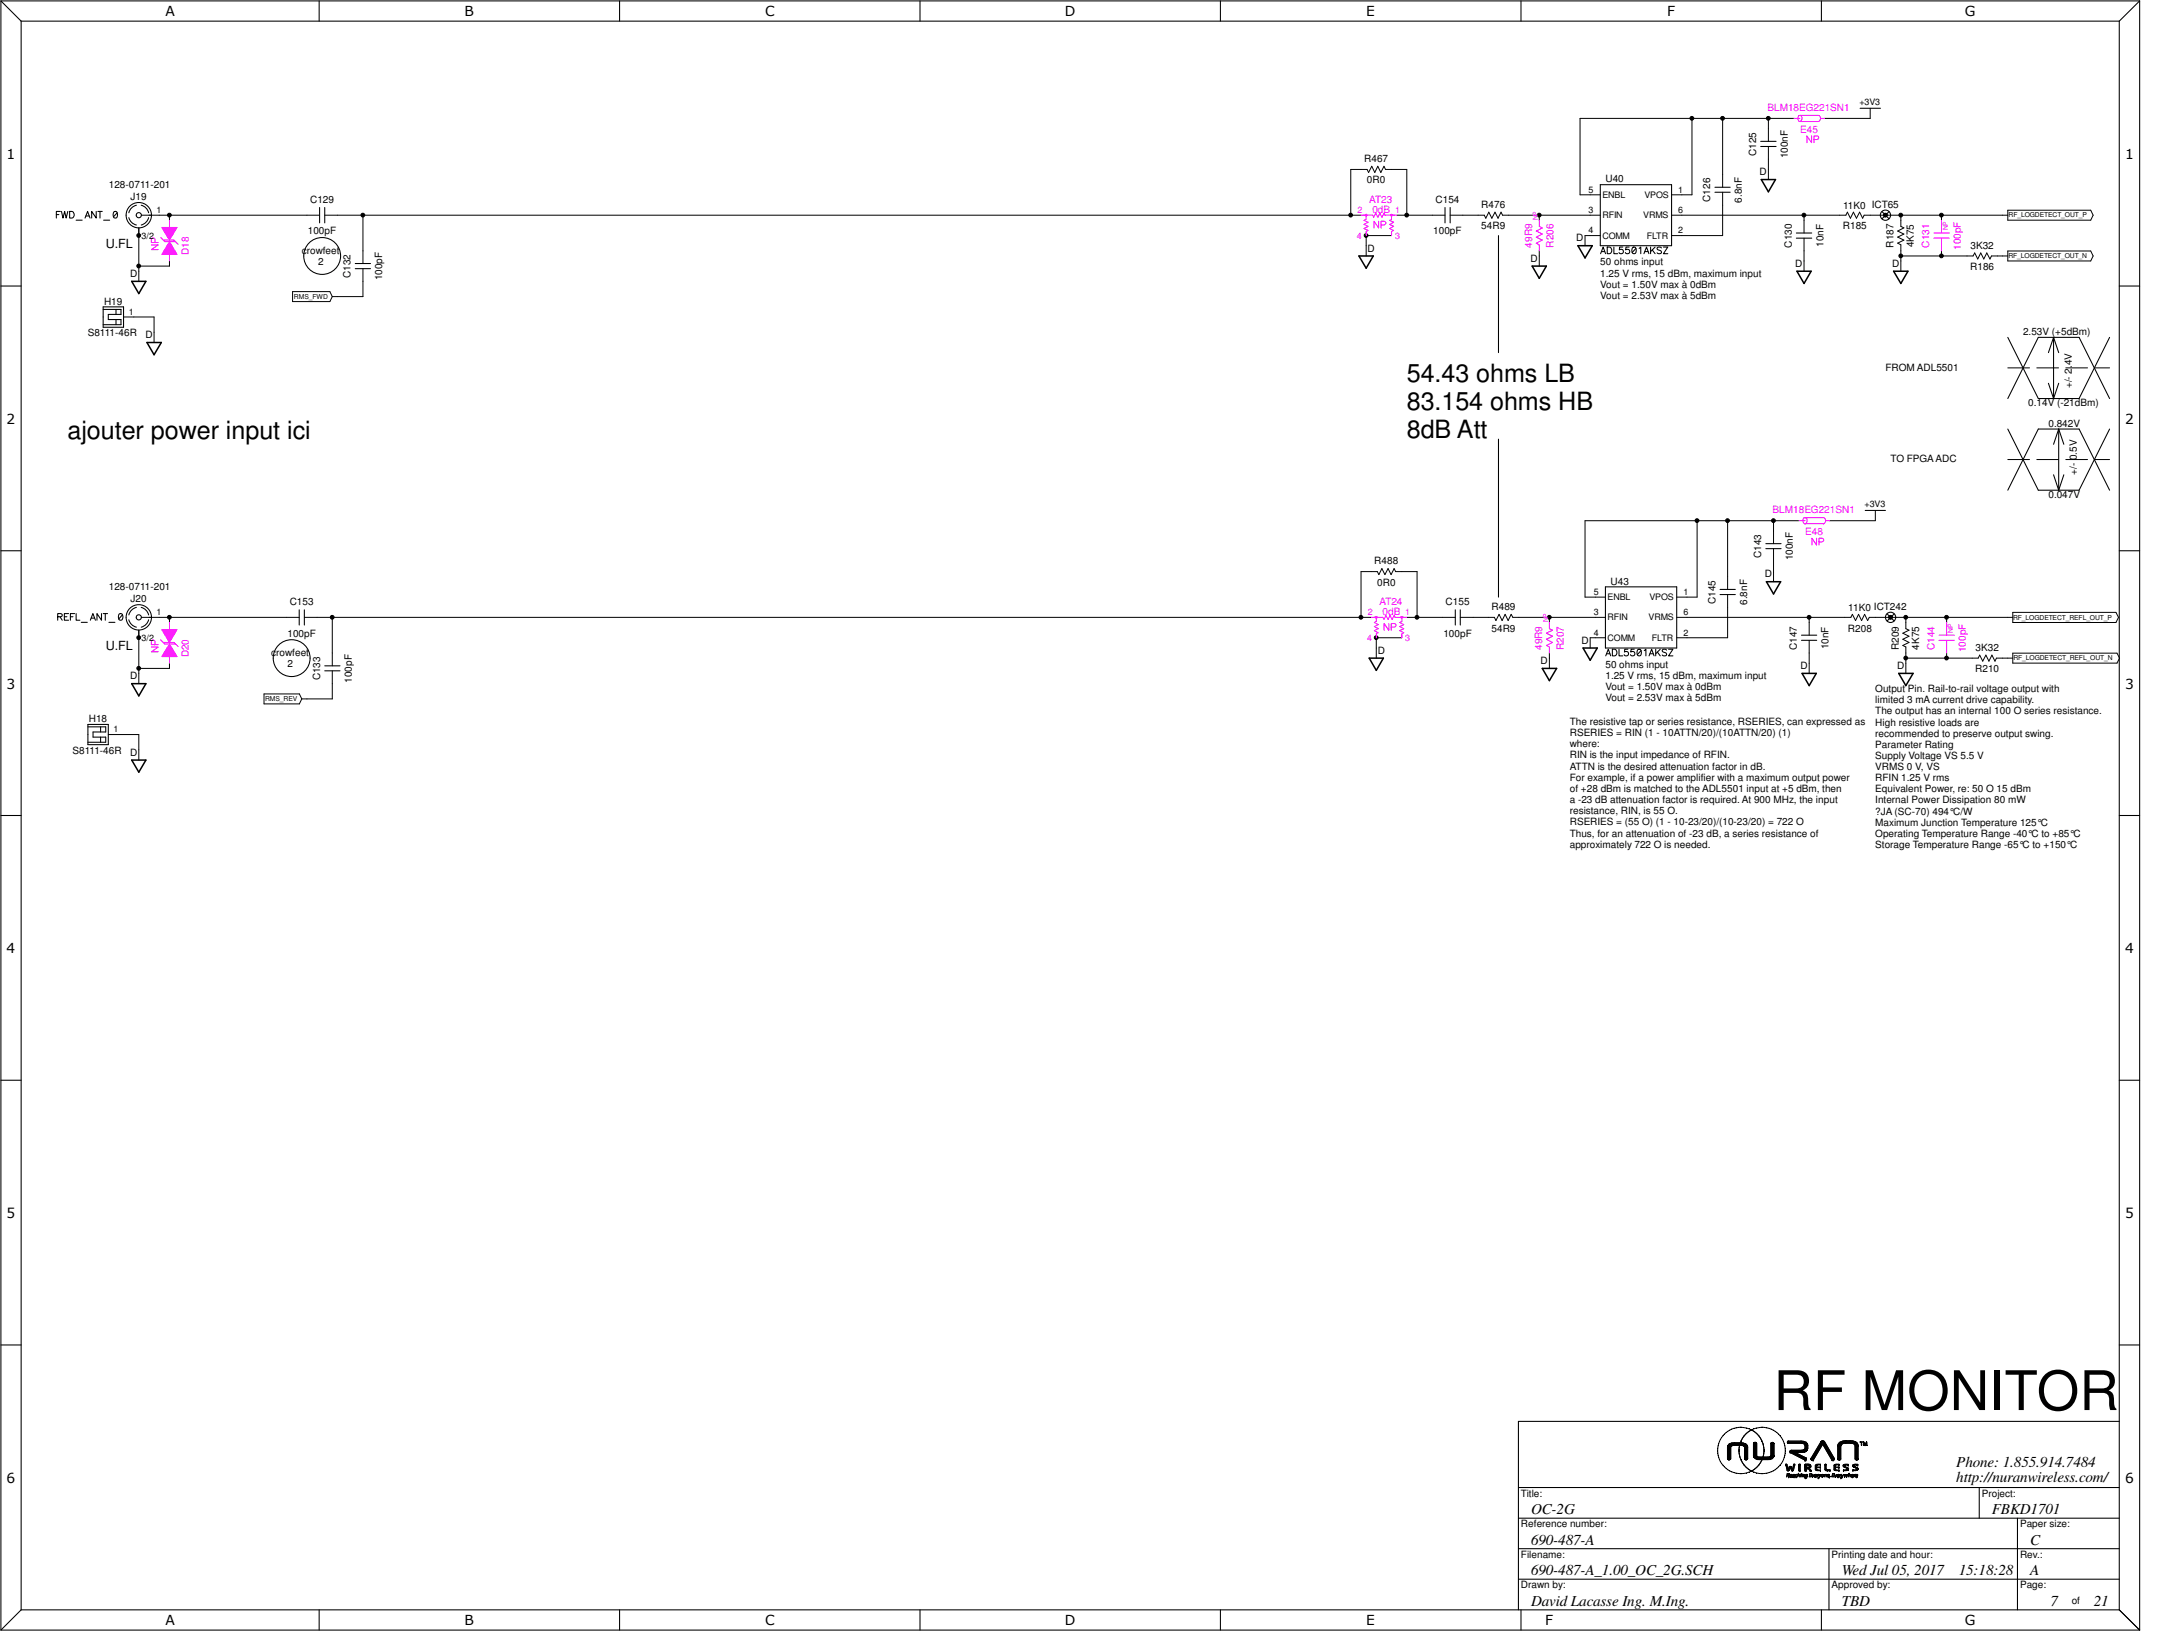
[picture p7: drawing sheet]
<svg xmlns="http://www.w3.org/2000/svg" width="610mm" height="457mm" viewBox="0 0 610 457" stroke-linecap="round" stroke-linejoin="round" font-family="sans-serif">
<defs><g id="words">
<text font-size="15.3" x="497.1" y="395.3">RF MONITOR</text>
<g font-size="7">
<text x="394.3" y="107.1">54.43 ohms LB</text>
<text x="394.3" y="114.9">83.154 ohms HB</text>
<text x="18.9" y="122.9">ajouter power input ici</text>
<text x="394.3" y="122.8">8dB Att</text>
</g>
<g font-size="4.2">
<text x="548.3" y="411.2">Phone: 1.855.914.7484</text>
<text x="548.3" y="415.5">http://nuranwireless.com/</text>
<text x="429.1" y="424.5">OC-2G</text>
<text x="558.3" y="424.5">FBKD1701</text>
<text x="429.1" y="433.1">690-487-A</text>
<text x="569" y="433.1">C</text>
<text x="429.1" y="441.6">690-487-A_1.00_OC_2G.SCH</text>
<text x="516.2" y="441.6">Wed Jul 05, 2017</text>
<text x="549" y="441.6">15:18:28</text>
<text x="569" y="441.6">A</text>
<text x="429.1" y="450.2">David Lacasse Ing. M.Ing.</text>
<text x="516.2" y="450.2">TBD</text>
<text x="574.7" y="450.2">7</text>
<text x="586.8" y="450.2">21</text>
</g>
<g font-size="3.9">
<text x="46.4" y="4.6">A</text>
<text x="130.2" y="4.6">B</text>
<text x="214.4" y="4.6">C</text>
<text x="298.4" y="4.6">D</text>
<text x="382.9" y="4.6">E</text>
<text x="467.3" y="4.6">F</text>
<text x="550.7" y="4.6">G</text>
<text x="1.9" y="44.6">1</text>
<text x="595.6" y="44.6">1</text>
<text x="1.9" y="118.8">2</text>
<text x="595.6" y="118.8">2</text>
<text x="1.9" y="193">3</text>
<text x="595.6" y="193">3</text>
<text x="1.9" y="267.3">4</text>
<text x="595.6" y="267.3">4</text>
<text x="1.9" y="341.5">5</text>
<text x="595.6" y="341.5">5</text>
<text x="1.9" y="415.7">6</text>
<text x="595.6" y="415.7">6</text>
<text x="46.4" y="455.6">A</text>
<text x="130.2" y="455.6">B</text>
<text x="214.4" y="455.6">C</text>
<text x="298.4" y="455.6">D</text>
<text x="382.9" y="455.6">E</text>
<text x="433" y="455.6">F</text>
<text x="550.7" y="455.6">G</text>
</g>
<g font-size="3.5">
<text x="29.6" y="69.5">U.FL</text>
<text x="29.6" y="182.2">U.FL</text>
</g>
<g font-size="2.8" fill="#f0f">
<text x="495.4" y="31">BLM18EG221SN1</text>
<text x="504.5" y="37.3">E45</text>
<text x="383.8" y="56.9">AT23</text>
<text x="384.6" y="59.7">0dB</text>
<text x="52.9" y="71.5" transform="rotate(-90 52.9 71.5)">D18</text>
<text x="429.4" y="69.4" transform="rotate(-90 429.4 69.4)">49R9</text>
<text x="435.4" y="69.4" transform="rotate(-90 435.4 69.4)">R206</text>
<text x="540.7" y="69.4" transform="rotate(-90 540.7 69.4)">C131</text>
<text x="549.6" y="70.1" transform="rotate(-90 549.6 70.1)">100pF</text>
<text x="496.8" y="143.8">BLM18EG221SN1</text>
<text x="506" y="150.1">E48</text>
<text x="386.6" y="169.6">AT24</text>
<text x="387.5" y="172.4">0dB</text>
<text x="52.9" y="184.3" transform="rotate(-90 52.9 184.3)">D20</text>
<text x="432.3" y="182.2" transform="rotate(-90 432.3 182.2)">49R9</text>
<text x="438.3" y="182.2" transform="rotate(-90 438.3 182.2)">R207</text>
<text x="542.2" y="182.2" transform="rotate(-90 542.2 182.2)">C144</text>
<text x="551" y="182.8" transform="rotate(-90 551 182.8)">100pF</text>
</g>
<g font-size="2.8">
<text x="382.4" y="45.4">R467</text>
<text x="492.2" y="43.7" transform="rotate(-90 492.2 43.7)">C125</text>
<text x="501.1" y="44.4" transform="rotate(-90 501.1 44.4)">100nF</text>
<text x="30.5" y="52.7">128-0711-201</text>
<text x="383.1" y="51.4">0R0</text>
<text x="450" y="51.1">U40</text>
<text x="493.2" y="49.1">D</text>
<text x="36.6" y="56.1">J19</text>
<text x="86.9" y="56.9">C129</text>
<text x="402.3" y="56.9">C154</text>
<text x="415.2" y="58.3">R476</text>
<text x="479.3" y="56.6" transform="rotate(-90 479.3 56.6)">C126</text>
<text x="488.2" y="56.8" transform="rotate(-90 488.2 56.8)">6.8nF</text>
<text x="516.6" y="58.6">11K0 ICT65</text>
<text x="86.3" y="65.7">100pF</text>
<text x="401.7" y="65.7">100pF</text>
<text x="415.2" y="64.3">54R9</text>
<text x="516.5" y="64.3">R185</text>
<text x="84.6" y="71.1">crowfeet</text>
<text x="383.3" y="70.6">D</text>
<text x="441.8" y="67.7">D</text>
<text x="502.2" y="69.4" transform="rotate(-90 502.2 69.4)">C130</text>
<text x="511" y="69.3" transform="rotate(-90 511 69.3)">10nF</text>
<text x="530.7" y="69.4" transform="rotate(-90 530.7 69.4)">R187</text>
<text x="536.4" y="69.3" transform="rotate(-90 536.4 69.3)">4K75</text>
<text x="552.3" y="69.7">3K32</text>
<text x="36.4" y="77.7">D</text>
<text x="89.2" y="74.3">2</text>
<text x="429" y="73.4">D</text>
<text x="448.5" y="74.4">50 ohms input</text>
<text x="448.5" y="77.6">1.25 V rms, 15 dBm, maximum input</text>
<text x="503.2" y="74.8">D</text>
<text x="530.3" y="74.8">D</text>
<text x="552.2" y="75.7">R186</text>
<text x="98.3" y="78" transform="rotate(-90 98.3 78)">C132</text>
<text x="107.1" y="78.6" transform="rotate(-90 107.1 78.6)">100pF</text>
<text x="448.5" y="80.7">Vout = 1.50V max à 0dBm</text>
<text x="448.5" y="83.8">Vout = 2.53V max à 5dBm</text>
<text x="29.2" y="85.4">H19</text>
<text x="24.6" y="94.3">S8111-46R</text>
<text x="40.8" y="94.8">D</text>
<text x="567" y="93.9">2.53V (+5dBm)</text>
<text x="528.4" y="103.9">FROM ADL5501</text>
<text x="568.5" y="113.9">0.14V (-21dBm)</text>
<text x="580.7" y="108.8" transform="rotate(-90 580.7 108.8)">+/- 2.4V</text>
<text x="574.1" y="119.6">0.842V</text>
<text x="529.9" y="129.6">TO FPGA ADC</text>
<text x="582.1" y="133.1" transform="rotate(-90 582.1 133.1)">+/- 0.5V</text>
<text x="574.1" y="139.6">0.047V</text>
<text x="385.2" y="158.2">R488</text>
<text x="493.6" y="156.5" transform="rotate(-90 493.6 156.5)">C143</text>
<text x="494.6" y="161.9">D</text>
<text x="502.5" y="157.1" transform="rotate(-90 502.5 157.1)">100nF</text>
<text x="30.5" y="165.5">128-0711-201</text>
<text x="386" y="164.2">0R0</text>
<text x="451.4" y="163.9">U43</text>
<text x="36.6" y="168.9">J20</text>
<text x="81.2" y="169.6">C153</text>
<text x="405.2" y="169.6">C155</text>
<text x="418" y="171">R489</text>
<text x="480.8" y="169.3" transform="rotate(-90 480.8 169.3)">C145</text>
<text x="489.7" y="169.6" transform="rotate(-90 489.7 169.6)">6.8nF</text>
<text x="518" y="171.3">11K0 ICT242</text>
<text x="80.6" y="178.5">100pF</text>
<text x="404.5" y="178.5">100pF</text>
<text x="418" y="177">54R9</text>
<text x="517.9" y="177">R208</text>
<text x="76" y="183.9">crowfeet</text>
<text x="386.2" y="183.3">D</text>
<text x="443.2" y="180.5">D</text>
<text x="503.6" y="182.2" transform="rotate(-90 503.6 182.2)">C147</text>
<text x="512.5" y="182" transform="rotate(-90 512.5 182)">10nF</text>
<text x="532.2" y="182.2" transform="rotate(-90 532.2 182.2)">R209</text>
<text x="537.9" y="182.1" transform="rotate(-90 537.9 182.1)">4K75</text>
<text x="553.7" y="182.4">3K32</text>
<text x="36.4" y="190.5">D</text>
<text x="80.6" y="187">2</text>
<text x="89.7" y="190.8" transform="rotate(-90 89.7 190.8)">C133</text>
<text x="98.6" y="191.4" transform="rotate(-90 98.6 191.4)">100pF</text>
<text x="431.8" y="186.2">D</text>
<text x="450" y="187.2">50 ohms input</text>
<text x="450" y="190.3">1.25 V rms, 15 dBm, maximum input</text>
<text x="504.6" y="187.6">D</text>
<text x="531.7" y="187.6">D</text>
<text x="553.6" y="188.5">R210</text>
<text x="450" y="193.5">Vout = 1.50V max à 0dBm</text>
<text x="450" y="196.6">Vout = 2.53V max à 5dBm</text>
<text x="525.6" y="194">Output Pin. Rail-to-rail voltage output with</text>
<text x="525.6" y="197.1">limited 3 mA current drive capability.</text>
<text x="24.9" y="202.4">H18</text>
<text x="440" y="203.2">The resistive tap or series resistance, RSERIES, can expressed as</text>
<text x="525.6" y="200.3">The output has an internal 100 O series resistance.</text>
<text x="525.6" y="203.4">High resistive loads are</text>
<text x="440" y="206.3">RSERIES = RIN (1 - 10ATTN/20)/(10ATTN/20) (1)</text>
<text x="440" y="209.5">where:</text>
<text x="525.6" y="209.5">Parameter Rating</text>
<text x="525.6" y="206.5">recommended to preserve output swing.</text>
<text x="20.3" y="211.3">S8111-46R</text>
<text x="36.4" y="211.8">D</text>
<text x="440" y="212.6">RIN is the input impedance of RFIN.</text>
<text x="440" y="215.7">ATTN is the desired attenuation factor in dB.</text>
<text x="525.6" y="212.7">Supply Voltage VS 5.5 V</text>
<text x="525.6" y="215.8">VRMS 0 V, VS</text>
<text x="440" y="218.9">For example, if a power amplifier with a maximum output power</text>
<text x="440" y="222">of +28 dBm is matched to the ADL5501 input at +5 dBm, then</text>
<text x="525.6" y="218.9">RFIN 1.25 V rms</text>
<text x="440" y="225.1">a -23 dB attenuation factor is required. At 900 MHz, the input</text>
<text x="525.6" y="222.1">Equivalent Power, re: 50 O 15 dBm</text>
<text x="525.6" y="225.2">Internal Power Dissipation 80 mW</text>
<text x="440" y="228.3">resistance, RIN, is 55 O.</text>
<text x="440" y="231.4">RSERIES = (55 O) (1 - 10-23/20)/(10-23/20) = 722 O</text>
<text x="525.6" y="228.3">?JA (SC-70) 494°C/W</text>
<text x="525.6" y="231.5">Maximum Junction Temperature 125°C</text>
<text x="440" y="234.5">Thus, for an attenuation of -23 dB, a series resistance of</text>
<text x="440" y="237.7">approximately 722 O is needed.</text>
<text x="525.6" y="234.6">Operating Temperature Range -40°C to +85°C</text>
<text x="525.6" y="237.7">Storage Temperature Range -65°C to +150°C</text>
<text x="426.3" y="419.5">Title:</text>
<text x="555.5" y="419.5">Project:</text>
<text x="426.3" y="428.1">Reference number:</text>
<text x="566.2" y="428.1">Paper size:</text>
<text x="426.3" y="436.7">Filename:</text>
<text x="513.3" y="436.7">Printing date and hour:</text>
<text x="566.2" y="436.7">Rev.:</text>
<text x="426.3" y="445.2">Drawn by:</text>
<text x="513.3" y="445.2">Approved by:</text>
<text x="566.2" y="445.2">Page:</text>
<text x="580.6" y="449.5">of</text>
</g>
<g font-size="2.5">
<text x="521.2" y="29.5">+3V3</text>
<text x="43.9" y="59.7">1</text>
<text x="445.3" y="59.7">3</text>
<text x="445.3" y="54">5</text>
<text x="449.1" y="55.5">ENBL</text>
<text x="460.9" y="55.5">VPOS</text>
<text x="470.4" y="59.7">6</text>
<text x="470.4" y="54">1</text>
<text x="445.3" y="65.4">4</text>
<text x="449.1" y="61.2">RFIN</text>
<text x="460.6" y="61.2">VRMS</text>
<text x="470.4" y="65.4">2</text>
<text x="39.6" y="66.9">3/2</text>
<text x="449.1" y="66.9">COMM</text>
<text x="461.6" y="66.9">FLTR</text>
<text x="36.1" y="88.3">1</text>
<text x="522.6" y="142.2">+3V3</text>
<text x="446.7" y="166.8">5</text>
<text x="471.8" y="166.8">1</text>
<text x="43.9" y="172.5">1</text>
<text x="446.7" y="172.5">3</text>
<text x="450.6" y="173.9">RFIN</text>
<text x="450.6" y="168.2">ENBL</text>
<text x="462" y="173.9">VRMS</text>
<text x="462.3" y="168.2">VPOS</text>
<text x="471.8" y="172.5">6</text>
<text x="39.6" y="179.6">3/2</text>
<text x="446.7" y="178.2">4</text>
<text x="450.6" y="179.6">COMM</text>
<text x="463" y="179.6">FLTR</text>
<text x="471.8" y="178.2">2</text>
<text x="31.8" y="205.3">1</text>
</g>
<g font-size="2.5" fill="#f0f">
<text x="380.4" y="59.7">2</text>
<text x="391" y="59.7">1</text>
<text x="380.3" y="66.9">4</text>
<text x="391" y="66.9">3</text>
<text x="383.3" y="172.5">2</text>
<text x="393.9" y="172.5">1</text>
<text x="383.2" y="179.6">4</text>
<text x="393.9" y="179.6">3</text>
</g>
<g font-size="1.9" fill="#f0f">
<text x="431" y="61.8" transform="rotate(-90 431 61.8)">NP</text>
<text x="545.9" y="64.6" transform="rotate(-90 545.9 64.6)">NP</text>
<text x="433.9" y="174.5" transform="rotate(-90 433.9 174.5)">NP</text>
<text x="547.4" y="177.4" transform="rotate(-90 547.4 177.4)">NP</text>
</g>
<g font-size="1.9">
<text x="562.9" y="60.9">RF_LOGDETECT_OUT_P</text>
<text x="562.9" y="72.3">RF_LOGDETECT_OUT_N</text>
<text x="82.4" y="83.8">RMS_FWD</text>
<text x="564.2" y="173.7">RF_LOGDETECT_REFL_OUT_P</text>
<text x="564.3" y="185.1">RF_LOGDETECT_REFL_OUT_N</text>
<text x="74.3" y="196.5">RMS_REV</text>
</g>
</g></defs>
<g fill="none" stroke="#000" stroke-width=".28">
<path d="M442.8 33.2v21.4h2.9M474.2 33.2h28.6M495.6 33.2v2.9M524.2 30.4v2.8h-12.9M381.5 47.5h-2.9v12.8M390 47.5h4.3v12.8h-2.8M471.4 54.6h2.8M495.6 44.6v5.7M38.9 66v10M47.5 60.3v1.5M47.5 73.2v1.4h-8.6M101.7 60.3v10"/>
<path d="M101.7 78.9v4.2h-7.1M390 66h-7.1v5.8M431.4 70.3v1.5M445.7 66h-1.5v2.9M471.4 66h11.4M505.6 60.3v1.5M505.6 70.3v5.7M528.4 60.3h4.4v1.5M532.8 70.3v2.9M544.2 60.3v1.5M544.2 70.3v1.5h7.1M559.9 71.8h1.4"/>
<path d="M37.5 88.9h5.7v7.1M444.2 146v21.4h2.9M475.7 146v21.4h-2.9M484.2 146v15.7M497.1 146v2.8M497.1 157.4v5.7M38.9 178.8v10M44.6 173.1h2.9v1.4M93.1 173.1v9.9M384.3 160.2h-2.8v12.9h2.8M392.9 178.8h-7.2v5.7M392.9 160.2h4.3"/>
<path d="M394.3 173.1h2.9M412.9 173.1h4.3M425.7 173.1h8.6v1.4M447.1 178.8h-1.4v2.9M484.2 170.2v8.6h-11.4M517.1 173.1h-10v1.4M525.6 173.1h8.6v1.4M562.7 173.1h-17.1v1.4M47.5 185.9v1.5h-8.6M74 194.5h9.9l.7 1.4-.7 1.4h-9.9zM84.6 195.9h1.4M93.1 191.6v4.3"/>
<path d="M434.3 183v4.4M507.1 183v2.9M534.2 183v2.9M545.6 183v1.5h7.1M561.3 184.5h1.4M33.2 205.9h5.7v7.2M484.5 404.9l.9-.4h3.1l1 .4 .3 .5v3.6l-.4 .3-.5-.3v-3.4l-.5-.4h-2.8l-.5 .4v3.4l-.6 .3-.3-.3v-3.4zM484.7 404.7a7.7 7.7 0 0 1 4.6 0l.5 .9v3.3a.47 .47 0 0 1-.4 .3 .47 .47 0 0 1-.5-.2v-3.4l-.2-.3-.6-.2h-2.2l-.8 .4v3.4a.45 .45 0 0 1-.5 .3 .45 .45 0 0 1-.4-.3v-3.3zM490.9 400.9a6.5 6.5 0 0 0-9.5 5.7 6.5 6.5 0 0 0 9.5 5.8M490.9 400.9a6.5 6.5 0 0 1 0 11.5M490.9 400.9a6.5 6.5 0 0 1 9.5 5.7 6.5 6.5 0 0 1-9.5 5.8M490.9 400.9a6.5 6.5 0 0 0 0 11.5"/>
<path d="M491.5 404.5l.6-.2 .3 .3v3.5l.2 .3h3.2l.6-.3v-3.5l.4-.3 .4 .3v3.7l-1.1 .9h-3.6l-.7-.5-.3-.6zM491.6 404.5l.5-.1 .2 .3 .1 3.5 .7 .3h2.4l.8-.3v-3.6l.7-.2 .2 .3v3.4a1.35 1.35 0 0 1-1.7 1.1h-2.3a1.43 1.43 0 0 1-1.8-1.1zM500.5 410.4h.3l.4 1.6 .3-.9h.4l.5 .8 .4-1.5h.2l-.4 1.9h-.4l-.4-.9-.4 .9h-.5zM500.5 410.5h.1M500.5 410.5l.4 1.6M500.5 410.5h.3M500.8 410.5h.1M500.8 410.5l.3 1.5M500.9 412.2h.5M500.9 412.1v.1M500.9 413h.1M500.9 413l.5 .1"/>
<path d="M500.9 413l-.2 1 .2-.4h.3l.1 .4M501 413.1h.1M501 413.1l-.1 .4 .5-.2M501.1 404h4.2l.9 .3a1.92 1.92 0 0 1-.1 2.7l-2.9 .2 3 1.5v.5l-.3 .1-4.1-2.1-.2-.3 .3-.3h3.2l.8-.5v-.8l-.3-.6-.8-.1h-3.7zM501.1 413.1h-.1M501.1 412h.1M501.1 412.1h.1M501.1 413.1h.1M501.1 413.1l.3 .2M501.1 412v.1M501.2 413.6h.1M501.2 412h.1"/>
<path d="M501.2 413.6l.1 .1M501.2 412l-.1 .1M501.2 413.8h.1M501.3 414h.1M501.3 413.7h.1M501.3 413.7l.1 .3M501.4 414h.1M501.4 413.3h.1M501.4 413.1h.1M501.4 413.1l-.2 .5M501.4 412.1v.1M501.6 413.7h.1"/>
<path d="M501.6 413.7v.2M501.6 413.8h.1M501.6 413.6h.1M501.6 413.9h.1M501.6 411.1h.1M501.6 413.9h.3M501.6 413.6h.3M501.6 411.1h.4M501.6 411.1l-.4 .9M501.7 406.9h.1M501.7 407.1h.1M501.7 407.1l4.1 2.2"/>
<path d="M501.7 411.3l-.3 .8M501.8 406.7h.1M501.8 411.2h.1M501.8 406.7l3.2-.2a.72 .72 0 0 0 .9-.5v-.8a.78 .78 0 0 0-1-.6h-3.7l-.2-.2 .2-.5h3.7a1.62 1.62 0 0 1 1.8 1.6 1.62 1.62 0 0 1-1.7 1.7h-2l3.1 1.4M501.8 406.7l-.1 .4M501.8 411.3l.3 .8M501.8 413.9h.1M502 413.6l-.4 .1M502 413.9h.1M502 411.1h.1M502 413.9h-.1M502 411.1l.4 .9"/>
<path d="M502.1 413.9h.1M502.1 413.9l-.1 .1M502.1 413.5h.1M502.1 413.5l-.2-.2-.3 .3M502.1 412.1v.1M502.1 413.6h-.1M502.1 412.2h.2M502.2 413.5h.1M502.2 413.5a.33 .33 0 0 0-.6 .1 .33 .33 0 0 0 .4 .4M502.2 413.5l-.3 .1M502.2 413.8h.1M502.2 413.8a.55 .55 0 0 1 .8-.5l-.1 .7"/>
<path d="M502.2 413.8l.2 .1M502.3 412.2h.1M502.3 413.9l.1 .1M502.4 412h.1M502.4 412.1h.1M502.4 412v.1M502.7 412.2h-.4M502.7 413.9l-.3 .1M502.7 412.1v.1M502.7 410.5h.1M502.7 410.5l-.3 1.5M502.8 413.3h.1"/>
<path d="M502.8 414h.1M502.8 413.8l-.4 .1M502.8 413.3l-.3 .2-.2 .4M502.8 413.3l.1 .1M502.8 413.8h.1M502.8 413.6l-.1 .3M502.8 413.6h.1M502.8 413.8v.2M502.9 414h.1M502.9 413.4h.1M502.9 413.4l-.1 .2M503 410.5h.1"/>
<path d="M503 410.5h-.3M503 410.5l-.3 1.6M503.1 413.8h.1M503.1 413.8l.3 .2M503.2 413.7h.1M503.2 413.8l.4 .1-.2 .1M503.4 414h.1M503.4 413.9h.1M503.6 413.3h.2M503.6 413.3l-.5 .4M503.6 413.3h.1M503.7 413.4h.1"/>
<path d="M503.7 413.4h-.3l-.2 .3M503.8 413.3h.1M503.8 413.3l-.1 .1M504 413.6h.1M504 413.5h.1M504 413.5l.1-.5-.3 1 .2-.4M504 413.5v.1M504.2 410.4h.3v1.9h-.3zM504.3 413.3h.1M504.3 410.5h.1M504.3 413.3l.2 .2M504.3 412.2h.2"/>
<path d="M504.3 413.3l-.3 .2M504.3 410.5v1.7M504.3 412.2h.1M504.3 410.5h.3M504.3 413.3l.1 .2M504.4 413.6h.1M504.4 413.5h.1M504.4 413.6v.4l.1-.4M504.4 413.5v.1M504.5 413.5h.1M504.5 413.6h.1M504.5 412.2h.1"/>
<path d="M504.5 413.5v.1M504.6 412.2h.1M504.6 410.5h.1M504.6 412.2h-.1M504.6 410.5v1.7M504.7 414h.1M504.8 413.3l-.1 .7zM504.9 413.1h.1M504.9 413.2h.1M505 413.1v.1M505 413.1h.1M505.2 413.3h.1"/>
<path d="M505.2 413.3v.2M505.2 413.5h.1M505.2 413.6h.1M505.5 413.3h.1M505.5 413.3l.3 .2M505.5 413.3l-.3 .3M505.6 413.3l-.5 .2-.1 .5 .2-.4M505.6 413.4l.1 .1M505.7 413.5h.1M505.7 413.6l-.2 .4zM505.7 413.5v.1M505.7 413.6h.1"/>
<path d="M505.8 413.5h.1M505.8 413.5l-.1 .1M505.8 409.3h.1M505.8 410.5l.1 1.7zM505.9 413.8h.1M505.9 414.2h.1M505.9 413.7l.3-.4h.4l-.1 .6M505.9 413.8l.1 .2M505.9 414.2h.2M505.9 410.4h1.2l.4 .3v.6l-.4 .3 .5 .6-.2 .1-.8-.7h-.4v-.3h.7l.3-.3-.1-.3h-1.2zM505.9 410.6h.3v1.6h-.3zM505.9 412.2h.1"/>
<path d="M505.9 409.3h.1M506 413.8h.1M506 412.2h.1M506 412.2h.2M506 413.7l.1 .2M506 410.5h.1M506 410.5l-.1 1.7M506 410.5h1l.5 .4M506.1 414.3h.1M506.1 409.3h.1M506.1 409.3h-.2M506.1 408.6h.1"/>
<path d="M506.1 408.6l.2 .2M506.2 413.9h.1M506.2 412.2h.1M506.2 413.9l-.2 .1M506.2 410.7v.6h.7l.3-.4M506.2 410.7h.1M506.3 408.8h.1M506.3 409.1h.1M506.3 409v.1M506.3 408.8v.1M506.3 410.7h.8l.1 .2M506.3 408.9h.1"/>
<path d="M506.3 408.9l-.2 .4M506.3 414.1l-.2 .1M506.3 414.2h.1M506.4 413.3h.1M506.4 413.3l-.4 .4M506.4 413.3l.2 .1-.1 .3-.3 .2M506.4 413.8h.1M506.4 413.9l-.1 .2M506.4 413.9l-.2 .1M506.5 413.9l-.3 .4-.3-.1M506.5 413.8l-.1 .1M506.6 411.5h.1"/>
<path d="M506.7 411.5h.1M506.7 411.5h-.5v.7M506.7 411.5l.6 .7M507.2 411h.1M507.2 413.5h.5M507.2 413.5v.4M507.3 412.2h.1M507.3 413h.5M507.3 413l-.2 1h.5M507.3 412.2h.3M507.3 413.1l-.1 .4M507.4 412.2h.1"/>
<path d="M507.5 411h.1M507.5 410.9v.3l-.5 .3 .6 .7M507.6 412.2h.1M507.6 408.9h.1M507.6 408.9l.1 .3M507.6 408.8h.1M507.6 408.8v.1M507.6 413.9v.1M507.7 413.5h.1M507.7 409.2l.5 .1M507.7 409.2h.1M507.8 413v.1"/>
<path d="M508 413.8h.1M508 413.9h.1M508 413.8l-.2-.5 .2 .7 .5-.7-.5 .6M508 413.8v.1M508.2 409.3h.1M508.3 409.2h.1M508.3 409.2l-.1 .1M508.3 409.2l2.5-4.4 2.6 4.4M508.6 413.6h.1M508.6 413.7h.1M508.6 413.9h.1M508.6 413.9h.3"/>
<path d="M508.6 413.7v.1M508.8 410.7l.4-.1v1.6l-.4-.2zM508.8 413.9h.1M508.9 413.3h.1M508.9 413.3l-.3 .2-.1 .4 .4 .1M508.9 413.3l.2 .2M508.9 413.3l-.3 .3M509 413.9h.1M509 413.9h-.1M509 413.9l-.1 .1M509.1 412.2l.4-.1v.1zM509.1 413.5h.1"/>
<path d="M509.1 413.5l-.5 .1M509.1 411.9l.4 .2-.4 .1zM509.1 410.9h.1M509.1 413.5l-.5 .2M509.2 414h.1M509.4 413.3h.1M509.4 413.3l-.2 .7M509.4 413.5h.1M509.4 413.3v.2M509.5 413.3l-.1 .2M509.6 414.2h.1M509.6 414.2v.1"/>
<path d="M509.6 414.3h.1M509.6 413.4h.1M509.7 413.3h.1M509.7 413.4h.1M509.7 413.4l-.4 .6M509.7 413.3h-.2M509.7 413.3v.1M509.7 414.1h.1M509.8 414.2l-.2 .1M509.9 414h.1M509.9 413.9h.1M509.9 413.9l-.2-.6 .2 .7"/>
<path d="M509.9 414l-.3 .2M510.1 413.7l.3-.4-.3 .6M510.1 413.8l-.4 .3M510.1 413.7v.1M510.2 411.4h.1M510.2 411.2h.1M510.2 412.1h.1M510.2 412.2h.1M510.2 410.5h.1M510.2 410.6h.1M510.2 410.5h-1l-.4 .3 .1 1.2 .3 .2h1M510.2 411.2v.1"/>
<path d="M510.2 411.3h.1M510.2 410.6l-1.1 .2v.4h1.1M510.2 411.3l-1.1 .1v.5l1.1 .2M510.2 410.5v.1M510.2 412.1v.1M510.5 404l.4-.1 .4 .1 2.9 5-.5 .3-.3-.1-2.5-4.4-2.7 4.5h-.4l-.3-.3zM510.6 403.9h.1M510.6 403.9l.7 .2 2.8 4.8M510.6 403.9l-3 4.9M510.8 413.3l-.3 .5a.35 .35 0 0 0 .5 .1 .35 .35 0 0 0 0-.5M510.8 413.3h.1M510.8 413.3l.2 .1"/>
<path d="M511 413.4v.2M511 413.6h.1M511 413.4h-.5l-.1 .5h.6v-.3M511.3 414h.1M511.3 413.5v.5M511.3 413.5h.1M511.4 413.3h.1M511.4 413.3v.2M511.4 413.6h.1M511.4 413.3l-.1 .2M511.4 413.6l-.1 .4M511.4 413.5h.1"/>
<path d="M511.4 413.5v.1M511.5 410.5h.1M511.5 413.4l.4 .1M511.5 410.5l.1 1.5 .3 .2h1M511.6 410.5h.1M511.6 410.5h.2v1.4l1.1 .2M511.6 410.5h-.1M511.6 410.4l.2 1.6h1.1v.3l-1.2-.1-.2-.2v-1.4zM511.7 412.2l.6-.1v.1zM511.8 413.3h.1M511.8 411.7l-.1 .5zM511.8 410.5h.1"/>
<path d="M511.8 413.3l-.4 .2M511.8 413.3l.1 .3M511.9 413.6h.1M511.9 413.6l-.1 .4 .1-.4M511.9 412l.4 .1-.6 .1zM511.9 413.5v.1M511.9 413.5h.1M512.2 413.7h.1M512.2 412.2h.1M512.2 413.9h.1M512.2 413.7v.2M512.2 413.9h.3"/>
<path d="M512.6 413.6l-.4 .1M512.6 413.9h.1M512.7 413.5h.1M512.7 413.5l-.2-.2-.3 .3h.3M512.7 413.5l-.2 .1M512.7 414.1h.1M512.7 413.5v-.1a.36 .36 0 0 0-.5 .1 .36 .36 0 0 0 .2 .5l.2-.1M512.7 413.5l-.1 .1M512.8 413.9l-.1 .2zM512.9 412.1h.1M512.9 412.2h.1M512.9 412.1v.1"/>
<path d="M513.4 409.2h.1M513.4 409.2l.4 .1M513.6 413.5l-.1 .4M513.7 413.1l-.1 .4M513.8 409.3h.1M514 413.9v.1M514 409.2h.1M514 409.2l-.2 .1M514.1 410.6h.2v1.6h-.2zM514.1 413.5h-.5M514.1 413.5h-.1M514.1 408.9h.1"/>
<path d="M514.1 408.9v.3M514.2 412.2l.4-.1-.1 .1zM514.2 413h-.6l-.2 1h.6M514.2 413l-.1 .1M514.3 413.8h.1M514.3 410.9h.1M514.3 414h.1M514.3 413.8l-.1-.5 .1 .7M514.3 413.8l.1 .1M514.4 413.9h.1M514.5 413.8h.1M514.5 413.8l.4-.5-.5 .7"/>
<path d="M514.5 413.8l-.1 .1M514.9 413.6h.1M514.9 413.7h.1M514.9 413.9h.1M514.9 413.7v.2M515 414h.2M515 413.5v.5M515 413.5l-.1 .1M515 413.9h.3M515.2 414h.1M515.3 413.3h.1M515.3 413.3l-.2 .1"/>
<path d="M515.3 413.3l.1 .2M515.3 414h-.1M515.4 413.9h.1M515.4 411.4h.1M515.4 411.2h.1M515.4 413.9l-.1 .1M515.4 413.9h-.1M515.4 413.5h.1M515.4 412.1h.1M515.4 412.2h.1M515.4 410.5h.1M515.4 410.6h.1"/>
<path d="M515.4 411.3h.1M515.4 413.5l-.5 .1M515.4 410.5h-1l-.3 .3v1.2l.3 .2h1M515.4 410.6l-1.1 .2v.4h1.1M515.4 411.4h-1.1l.1 .6 1 .1M515.4 410.5v.1M515.4 411.2v.2M515.4 412.1v.1M515.5 404.5a5.4 5.4 0 0 1 4.7-.2l.6 .7v4.1l-.4 .2-.4-.3v-3.7a1.08 1.08 0 0 0-1.2-.8 3 3 0 0 0-2.8 .5l-.1 4-.4 .3-.4-.2v-3.8zM515.5 413.5h.1M515.5 413.5l-.3-.2-.2 .2M515.5 413.5l-.6 .2"/>
<path d="M515.6 404.3a4.7 4.7 0 0 1 4.9 .2l.2 .5v4.2l-.2 .1-.6-.3v-3.8l-.3-.5-3-.1-.7 .6v4l-.4 .1-.4-.1v-4.2zM515.7 413.3h.1M515.7 413.3l-.1 .7 .4-.6M515.7 413.5h.1M515.8 413.3h.1M515.8 413.3l-.1 .2M516 414.3h.1M516 413.3h.1M516 413.3l-.3 .2M516 413.4h.1M516 413.3v.1M516.1 414.1v.1"/>
<path d="M516.2 414.2h.1M516.2 414.2l-.2 .1M516.3 414h.1M516.3 414l-.3 .2M516.3 413.7h.1M516.3 413.7l-.2-.4 .2 .7M516.3 413.7v.2M516.3 413.9h.1M516.4 413.9h-.1M516.4 413.7l.4-.4-.6 .9M516.4 413.8v.1M516.4 413.7v.1"/>
<path d="M516.4 413.9h.1M516.6 410.6h.5v.7l-.5-.2zM516.7 410.6v.4zM516.7 412.1h.1M516.7 412.1v.1M516.7 412.2h.1M516.7 412h.1M516.7 412v.1M516.8 410.6l.3 .7zM516.9 410.9h.1M516.9 410.9l.3 .2M516.9 410.9l.2 .4z"/>
<path d="M517 413.8h.1M517 413.9h.1M517 413.8v.1M517 411.3h.1M517.1 413.8h.1M517.1 413.8l.3-.5 .1 .5M517.1 413.8l-.1 .1M517.2 411.1l.1 .1M517.3 411.2a.62 .62 0 0 1 .6 .2 .62 .62 0 0 1 0 .7l-1.2 .1M517.4 413.4h.1M517.4 413.4l-.5 .6-.1-.7 .2 .5M517.4 413.4l.1 .6 .4-.7-.3 .5"/>
<path d="M517.5 411.4h.4l.1 .6-.4 .2 .1-.5zM517.5 413.8h.1M517.5 413.8v.1M517.5 413.9h.1M517.6 413.8h.1M517.6 413.8l-.1 .1M517.7 411.7l.1 .5zM517.8 411.8h.1M518 410.5h.1M518 410.7h.1M518 410.5h-.9l-.5 .2 .1 .4 1.1 .6-.1 .3h-1M518 410.6h.1"/>
<path d="M518 410.7l-.6-.1-.5 .3M518 410.5v.2M518.1 413.6h.1M518.1 411.8v.1M518.2 413.5h.1M518.2 413.5l.1-.5-.4 1 .2-.4M518.2 413.5l.3-.2 .2 .3M518.2 413.5l-.1 .1M518.4 413.3l-.2 .2M518.5 413.3h.1M518.5 413.3l.1 .2M518.6 413.6h.1"/>
<path d="M518.6 413.5h.1M518.6 413.6l-.1 .4 .2-.4M518.6 413.5v.1M518.7 413.5h.1M518.7 413.6h.1M518.9 413.6h.1M518.9 413.7h.1M518.9 413.9h.1M518.9 413.9h.4M518.9 413.6h.4M518.9 413.7v.2M519 413.5l-.2 .4 .3 .1"/>
<path d="M519 413.5l-.1 .1M519.1 414h.1M519.3 413.3h.1M519.3 413.3l-.3 .1M519.3 413.3l.1 .2M519.3 414h-.2M519.3 412.2h.1M519.3 412.1h.1M519.3 413.6l-.4 .1M519.3 412.1v.1M519.3 410.6h.3l.2 .5-.2 .2-.3-.2zM519.3 413.9h.1"/>
<path d="M519.3 413.9v.1M519.4 413.5h.1M519.4 412h.1M519.4 413.5l-.1 .1M519.4 412l-.1 .1M519.5 413.5h.1M519.5 413.5l-.3-.2-.2 .2M519.5 413.5l-.2 .1M519.6 410.9h.1M519.6 410.9l.3 .2M519.7 413.3h.1M519.7 411.3h.1"/>
<path d="M519.7 413.5h.1M519.7 411.3l.7 .5M519.8 413.3h.1M519.8 413.3l-.1 .2M519.9 413.4h.1M519.9 411.1v.1M519.9 411.2l.3 .1M520 413.3h.1M520 413.4h.1M520 413.3l-.4 .7 .1-.7M520 413.3v.1M520.1 411.4l.6 .2v.4l-.5 .2 .3-.5z"/>
<path d="M520.1 413.6h.1M520.1 413.7h.1M520.1 413.9h.1M520.1 413.9h.3M520.1 413.6h.3M520.1 413.7v.2M520.1 413.5l-.1 .4 .3 .1M520.1 413.5v.1M520.2 411.3h.1M520.3 411.3l.4 .3-.1 .5-1.3 .1M520.3 414h.1M520.4 411.7l-.1 .5z"/>
<path d="M520.4 413.3h.1M520.4 411.8h.1M520.4 413.3l-.2 .1M520.4 411.8l-.2 .2h-.8M520.4 413.3l.1 .1M520.4 414h-.1M520.5 413.6l-.4 .1M520.5 413.9h.1M520.5 413.4h.1M520.5 413.9l-.1 .1M520.5 413.9h-.1M520.6 413.5h.1"/>
<path d="M520.6 413.4v.1M520.6 413.5l-.2 .1M520.6 410.7h.1M520.7 413.5h.1M520.7 410.7h.1M520.7 413.5l-.3-.2-.3 .2M520.7 410.7l-.7-.1-.4 .3M520.7 413.5l-.2 .1M520.7 410.6h.1M520.7 410.6l-.1-.1h-1.1l-.2 .4 .4 .4M520.7 410.6v.1M521.3 404.2h.1"/>
<path d="M521.7 404.2v.9l.1-.9M522.1 404.2h-.8M522.1 404.2h.1M522.3 404.7l-.1 .4 .2-.9 .3 .8M522.3 404.6v.1M522.4 404.3h.1M522.4 404.3v.1M522.4 404.5l-.1 .1M522.4 404.4l.3 .7 .3-.5M522.7 405h.1M522.9 404.7h.1M522.9 404.7l-.2 .3"/>
<path d="M523 404.6h.1M523.2 404.3h.1M523.2 404.3l.1 .8-.1-.9-.3 .5M523.2 404.3l-.2 .3"/>
<circle cx="474.2" cy="33.2" r=".54"/>
<circle cx="482.8" cy="33.2" r=".54"/>
<circle cx="495.6" cy="33.2" r=".54"/>
<circle cx="38.9" cy="66" r=".54"/>
<circle cx="38.9" cy="74.6" r=".54"/>
<circle cx="47.5" cy="60.3" r=".54"/>
<circle cx="101.7" cy="60.3" r=".54"/>
<circle cx="378.6" cy="60.3" r=".54"/>
<circle cx="382.9" cy="66" r=".54"/>
<circle cx="394.3" cy="60.3" r=".54"/>
<circle cx="505.6" cy="60.3" r=".54"/>
<circle cx="528.4" cy="60.3" r=".54"/>
<circle cx="532.7" cy="60.3" r=".54"/>
<circle cx="532.7" cy="71.7" r=".54"/>
<circle cx="544.1" cy="60.3" r=".54"/>
<circle cx="544.1" cy="71.7" r=".54"/>
<circle cx="475.6" cy="145.9" r=".54"/>
<circle cx="484.2" cy="145.9" r=".54"/>
<circle cx="497.1" cy="145.9" r=".54"/>
<circle cx="38.9" cy="178.7" r=".54"/>
<circle cx="47.5" cy="173" r=".54"/>
<circle cx="93.1" cy="173" r=".54"/>
<circle cx="381.4" cy="173" r=".54"/>
<circle cx="385.7" cy="178.7" r=".54"/>
<circle cx="397.1" cy="173" r=".54"/>
<circle cx="434.2" cy="173" r=".54"/>
<circle cx="507" cy="173" r=".54"/>
<circle cx="529.9" cy="173" r=".54"/>
<circle cx="534.1" cy="173" r=".54"/>
<circle cx="545.6" cy="173" r=".54"/>
<circle cx="38.9" cy="187.3" r=".54"/>
<circle cx="534.1" cy="184.5" r=".54"/>
<circle cx="545.6" cy="184.5" r=".54"/>
</g>
<g fill="#000">
<path d="M505.8 410.5l.1 1.7zM508.8 410.7l.4-.1v1.6l-.4-.2zM509.1 412.2l.4-.1v.1zM509.1 411.9l.4 .2-.4 .1zM511.8 411.7l-.1 .5zM511.7 412.2l.6-.1v.1zM511.9 412l.4 .1-.6 .1zM514.2 412.2l.4-.1-.1 .1zM516.7 410.6v.4zM516.8 410.6l.3 .7zM516.6 410.6h.5v.7l-.5-.2zM516.9 410.9l.2 .4z"/>
<path d="M517.7 411.7l.1 .5zM520.4 411.7l-.1 .5z"/>
<path d="M484.5 404.9l.9-.4h3.1l1 .4 .3 .5v3.6l-.4 .3-.5-.3v-3.4l-.5-.4h-2.8l-.5 .4v3.4l-.6 .3-.3-.3v-3.4z" fill-rule="evenodd"/>
<path d="M491.5 404.5l.6-.2 .3 .3v3.5l.2 .3h3.2l.6-.3v-3.5l.4-.3 .4 .3v3.7l-1.1 .9h-3.6l-.7-.5-.3-.6z" fill-rule="evenodd"/>
<path d="M500.5 410.4h.3l.4 1.6 .3-.9h.4l.5 .8 .4-1.5h.2l-.4 1.9h-.4l-.4-.9-.4 .9h-.5z" fill-rule="evenodd"/>
<path d="M504.2 410.4h.3v1.9h-.3z" fill-rule="evenodd"/>
<path d="M501.1 404h4.2l.9 .3a1.92 1.92 0 0 1-.1 2.7l-2.9 .2 3 1.5v.5l-.3 .1-4.1-2.1-.2-.3 .3-.3h3.2l.8-.5v-.8l-.3-.6-.8-.1h-3.7z" fill-rule="evenodd"/>
<path d="M505.9 410.6h.3v1.6h-.3z" fill-rule="evenodd"/>
<path d="M505.9 410.4h1.2l.4 .3v.6l-.4 .3 .5 .6-.2 .1-.8-.7h-.4v-.3h.7l.3-.3-.1-.3h-1.2z" fill-rule="evenodd"/>
<path d="M511.6 410.4l.2 1.6h1.1v.3l-1.2-.1-.2-.2v-1.4z" fill-rule="evenodd"/>
<path d="M510.5 404l.4-.1 .4 .1 2.9 5-.5 .3-.3-.1-2.5-4.4-2.7 4.5h-.4l-.3-.3z" fill-rule="evenodd"/>
<path d="M514.1 410.6h.2v1.6h-.2z" fill-rule="evenodd"/>
<path d="M517.5 411.4h.4l.1 .6-.4 .2 .1-.5z" fill-rule="evenodd"/>
<path d="M519.3 410.6h.3l.2 .5-.2 .2-.3-.2z" fill-rule="evenodd"/>
<path d="M515.6 404.3a4.7 4.7 0 0 1 4.9 .2l.2 .5v4.2l-.2 .1-.6-.3v-3.8l-.3-.5-3-.1-.7 .6v4l-.4 .1-.4-.1v-4.2z" fill-rule="evenodd"/>
<path d="M520.1 411.4l.6 .2v.4l-.5 .2 .3-.5z" fill-rule="evenodd"/>
<circle cx="474.2" cy="33.2" r=".54"/>
<circle cx="482.8" cy="33.2" r=".54"/>
<circle cx="495.6" cy="33.2" r=".54"/>
<circle cx="38.9" cy="66" r=".54"/>
<circle cx="38.9" cy="74.6" r=".54"/>
<circle cx="47.5" cy="60.3" r=".54"/>
<circle cx="101.7" cy="60.3" r=".54"/>
<circle cx="378.6" cy="60.3" r=".54"/>
<circle cx="382.9" cy="66" r=".54"/>
<circle cx="394.3" cy="60.3" r=".54"/>
<circle cx="505.6" cy="60.3" r=".54"/>
<circle cx="528.4" cy="60.3" r=".54"/>
<circle cx="532.7" cy="60.3" r=".54"/>
<circle cx="532.7" cy="71.7" r=".54"/>
<circle cx="544.1" cy="60.3" r=".54"/>
<circle cx="544.1" cy="71.7" r=".54"/>
<circle cx="475.6" cy="145.9" r=".54"/>
<circle cx="484.2" cy="145.9" r=".54"/>
<circle cx="497.1" cy="145.9" r=".54"/>
<circle cx="38.9" cy="178.7" r=".54"/>
<circle cx="47.5" cy="173" r=".54"/>
<circle cx="93.1" cy="173" r=".54"/>
<circle cx="381.4" cy="173" r=".54"/>
<circle cx="385.7" cy="178.7" r=".54"/>
<circle cx="397.1" cy="173" r=".54"/>
<circle cx="434.2" cy="173" r=".54"/>
<circle cx="507" cy="173" r=".54"/>
<circle cx="529.9" cy="173" r=".54"/>
<circle cx="534.1" cy="173" r=".54"/>
<circle cx="545.6" cy="173" r=".54"/>
<circle cx="38.9" cy="187.3" r=".54"/>
<circle cx="534.1" cy="184.5" r=".54"/>
<circle cx="545.6" cy="184.5" r=".54"/>
</g>
<g fill="none" stroke="#000" stroke-width=".3">
<path d="M.3 .3v456.6M.3 .3l5.6 5.6M.3 .3h599.4M5.9 5.9v445.4M5.9 5.9h588.1M89.5 .3v5.6M173.7 .3v5.6M257.9 .3v5.6M342.1 .3v5.6M426.3 .3v5.6M510.5 .3v5.6M594 5.9v445.4"/>
<path d="M599.7 .3v456.6M599.7 .3l-5.7 5.6M521.3 30.4h5.7M420 66v32.8M.3 80.2h5.6M574.1 98.8l1.5-4.2v17.1l-1.5-4.3M594 80.2h5.7M420 123.1v44.3M.3 154.4h5.6M594 154.4h5.7M.3 228.6h5.6M594 228.6h5.7"/>
<path d="M.3 302.8h5.6M594 302.8h5.7M.3 377h5.6M594 377h5.7M594 398.4h-168.4v52.9M425.6 417h168.4M554.7 417v8.6M425.6 434.1h168.4M425.6 425.6h168.4M512.6 434.1v17.2M565.4 425.6v25.7M.3 456.9h599.4"/>
<path d="M5.9 451.3l-5.6 5.6M5.9 451.3h588.1M89.5 451.3v5.6M173.7 451.3v5.6M257.9 451.3v5.6M342.1 451.3v5.6M425.6 442.7h168.4M426.3 451.3v5.6M510.5 451.3v5.6M594 451.3l5.7 5.6"/>
</g>
<path d="M493.6 50.3h4l-2 3.5zM380.9 71.8h4l-2 3.4zM442.3 68.9h4l-2.1 3.4zM503.6 76h4l-2 3.5zM41.2 96h4l-2 3.4zM495.1 163.1h4l-2 3.4zM383.8 184.5h3.9l-2 3.4zM432.3 187.4h4l-2 3.4zM443.7 181.7h4l-2 3.4zM36.9 213.1h4l-2 3.4z" fill="none" stroke="#000" stroke-width=".42"/>
<path d="M47.5 174.5v2.2M47.5 183v2.9" fill="none" stroke="#f0f" stroke-width=".28"/>
<path d="M45 179.4l1.2 1.1h3M45.8 180.1h3l1.1 1.1" fill="none" stroke="#f0f" stroke-width=".3"/>
<path d="M47.5 180.5l2.1 3.6h-4.3z" fill="#f0f"/>
<path d="M47.5 180.5l2.1 3.6h-4.3z" fill="none" stroke="#f0f" stroke-width=".28"/>
<path d="M45.3 176.5h4.3l-2.1 3.6z" fill="#f0f"/>
<path d="M47.5 61.8v2.1M47.5 70.3v2.9M45.3 176.5h4.3l-2.1 3.6z" fill="none" stroke="#f0f" stroke-width=".28"/>
<path d="M45 66.6l1.2 1.1h3M45.8 67.3h3l1.1 1.2M42.4 181.4h1.9l-1.9 1.3h1.9M43.4 180.7l-.1-1.1-.5-.2-.4 .5v.8h1.9" fill="none" stroke="#f0f" stroke-width=".3"/>
<path d="M38.9 76v2.9M44.6 60.3h2.9" fill="none" stroke="#000" stroke-width=".28"/>
<path d="M36.9 78.9h4l-2 3.4z" fill="none" stroke="#000" stroke-width=".42"/>
<path d="M47.5 67.7l2.1 3.6h-4.3z" fill="#f0f"/>
<path d="M47.5 67.7l2.1 3.6h-4.3z" fill="none" stroke="#f0f" stroke-width=".28"/>
<path d="M45.3 63.8h4.3l-2.1 3.5z" fill="#f0f"/>
<g fill="none" stroke="#f0f" stroke-width=".28">
<path d="M502.8 33.2h1.7M504.1 34h.7M504.1 32.4h.7M504.2 32.4l-.3 .8 .3 .7M504.5 32.3h5.1a.89 .89 0 0 1 .6 .7 .89 .89 0 0 1-.3 .9M504.7 32.4l.4 .8-.4 .7M509.9 34l-5.4 .1M510.2 33.2h1.1M45.3 63.8h4.3l-2.1 3.5zM381.5 60.3h3.2l.3 .6 .6-1.1 .6 1.1 .6-1.1 .5 1.1 .6-1.1 .3 .5h3.3M382.9 60.3v1.2l-.6 .3 1.2 .5-1.2 .6 1.2 .6-1.2 .6 1.2 .5-.6 .3v1.1M390 60.3v1.2l-.5 .3 1.1 .5-1.1 .6 1.1 .6-1.1 .6 1.1 .5-.6 .3v1.1"/>
<path d="M431.4 61.8v1.7l.9 .4-1.7 .9 1.7 .8-1.7 .9 1.7 .8-1.7 .9 .8 .4v1.7M544.2 61.8v3.5M544.2 66.8v3.5M504.2 146h1.7M505.6 146.7h.6M505.9 145.1h5.1M505.9 146.8h5.1M506.2 145.2l.3 .8-.3 .7M506.2 145.2a.84 .84 0 0 0-.9 .5 .84 .84 0 0 0 .3 1M511 145.1a.94 .94 0 0 1 .3 1.6M511.3 146.7l-.3 .2M511.6 146h1.2"/>
<path d="M384.3 173.1h3.3l.3 .6 .6-1.2 .5 1.2 .6-1.2 .6 1.2 .5-1.2 .3 .6h3.3M385.7 173.1v1.1l-.5 .3 1.1 .6-1.1 .5 1.1 .6-1.1 .6 1.1 .6-.6 .2v1.2M392.9 173.1v1.1l-.6 .3 1.1 .6-1.1 .5 1.1 .6-1.1 .6 1.1 .6-.5 .2v1.2M434.3 174.5v1.7l.8 .5-1.7 .8 1.7 .9-1.7 .8 1.7 .9-1.7 .8 .9 .5v1.6M545.6 174.5v3.6M545.6 179.5v3.5"/>
</g>
<g fill="none" stroke="#f0f" stroke-width=".3">
<path d="M507.7 38.1v1.9l-1.3-1.9v1.9M508.4 39.1l1.1-.1 .2-.5-.4-.4h-.9v1.9M42.4 68.7h1.9l-1.9 1.3h1.9M43.4 68l-.1-1.1-.5-.2-.4 .4v.9h1.9M386.4 62v1.9l-1.3-1.9v1.9M387.1 63l1.1-.1 .2-.5-.5-.4h-.8v1.9M542 65.3h4.3M542 66.8h4.3M509.1 150.9v1.9l-1.3-1.9v1.9M509.8 151.9l1.1-.1 .2-.5-.4-.4h-.9v1.9M389.3 174.8v1.9l-1.4-1.9v1.9M389.9 175.8l1.1-.1 .2-.5-.4-.4h-.9v1.9"/>
<path d="M543.5 178.1h4.3M543.5 179.5h4.3"/>
</g>
<g fill="none" stroke="#000" stroke-width=".28">
<path d="M442.8 33.2h31.4v21.4M482.8 33.2v19.3M495.6 36.1v3.5M381.5 47.5h1.7l.4 .8 .9-1.7 .8 1.7 .9-1.7 .8 1.7 .9-1.7 .4 .9h1.7M445.7 54.6h2.8M468.5 54.6h2.9M482.8 53.9v12.1M495.6 41.1v3.5M562.7 58.9h23.3l.7 1.4-.7 1.4h-23.3zM38.9 63.9v2.1M39.6 60.3h5M47.5 60.3h42.1"/>
<path d="M91 60.3h290.5M101.7 70.3v3.6M101.7 75.3v3.6M394.3 60.3h10.7M406.4 60.3h9.6l.4 .9 .9-1.7 .8 1.7 .9-1.7 .9 1.7 .8-1.7 .4 .8h27.4M431.4 60.3v1.5M431.4 71.8v2.8M445.7 66h2.8M468.5 60.3h48.9l.4-.8 .8 1.7 .9-1.7 .8 1.7 .9-1.7 .9 1.7 .4-.9h6.1M468.5 66h2.9M505.6 61.8v3.5M505.6 66.8v3.5"/>
<path d="M532.8 60.3h29.9M532.8 61.8v1.7l.8 .4-1.7 .9 1.7 .8-1.7 .9 1.7 .8-1.7 .9 .9 .4v1.7M532.8 73.2v2.8M532.8 71.8h11.4M551.3 71.8h1.7l.5-.9 .8 1.7 .9-1.7 .8 1.7 .9-1.7 .8 1.7 .5-.8h1.7M561.3 71.8h1.4M562.7 70.4h23.3l.7 1.4-.7 1.4h-23.3zM34.6 88.9h2.9M82 81.7h10.5l.6 1.4-.6 1.4h-10.5zM93.1 83.1h1.5M444.2 146h60M497.1 148.8v3.6"/>
<path d="M497.1 153.8v3.6M525.6 143.1v2.9h-12.8M38.9 176.7v2.1M39.6 173.1h5M47.5 173.1h36.4M85.3 173.1h296.2M384.3 160.2h1.7l.5 .9 .8-1.7 .9 1.7 .8-1.7 .9 1.7 .8-1.7 .5 .8h1.7M397.2 160.2v12.9h10.7M409.3 173.1h3.6M417.2 173.1h1.6l.5 .8 .9-1.7 .8 1.7 .9-1.7 .8 1.7 .8-1.7 .5 .9h1.7M434.3 173.1h15.7M447.1 178.8h2.9"/>
<path d="M447.1 167.4h2.9M469.9 173.1h37.2M469.9 178.8h2.9M469.9 167.4h2.9M484.2 161.7v3.5M484.2 166.7v3.5M507.1 174.5v3.6M507.1 179.5v3.5M517.1 173.1h1.7l.4-.9 .9 1.7 .8-1.7 .9 1.7 .8-1.7 .9 1.7 .4-.8h1.7M529.9 173.1h.2M534.2 173.1h11.4M534.2 174.5v1.7l.9 .5-1.8 .8 1.8 .9-1.8 .8 1.8 .9-1.8 .8 .9 .5v1.6"/>
<path d="M562.7 173.1h1.4M564.1 171.7h28.9l.8 1.4-.8 1.4h-28.9zM38.9 188.8v2.8M86 195.9h7.1M93.1 183v3.6M93.1 188v3.6M507.1 185.9v2.9M534.2 185.9v2.9M534.2 184.5h11.4M552.7 184.5h1.7l.5-.9 .8 1.7 .9-1.7 .8 1.7 .9-1.7 .8 1.7 .5-.8h1.7M562.7 184.5h1.4M564.1 183.1h29.2l.8 1.4-.8 1.4h-29.2z"/>
<path d="M30.4 205.9h2.8"/>
<circle cx="431.4" cy="60.3" r=".54"/>
</g>
<g fill="none" stroke="#000" stroke-width=".3">
<path d="M493.5 39.6h4.3M16.9 59.3h-1.1v1.8M17.2 59.3l.5 1.8 .4-1.8 .4 1.8 .5-1.8M19.5 59.3h.7a.99 .99 0 0 1 .6 .9 .99 .99 0 0 1-.6 .9h-.7zM27 59.3v1.8l-1.3-1.8v1.8M27.4 59.3h1.3M28 59.3v1.8M32 59.4a.59 .59 0 0 1 .9 .2v.5a.84 .84 0 0 1-.5 1l-.4-.1-.2-.2-.1-.7zM32.9 59.6l-1.1 1.2M38.2 57.5l-1.3 .8-.8 1.3M39.6 57.5l1.3 .8 .8 1.3M89.6 58.2v4.3"/>
<path d="M91 58.2v4.3M405 58.2v4.3M406.4 58.2v4.3M448.5 51.8h20v17.1h-20zM480.7 53.9h4.2M480.7 52.5h4.2M493.5 41.1h4.3M527.5 59.3l2 2M529.5 59.3l-2 2M15.8 60.2h.7M21.3 61.7h1.7M23.8 61.1l.8-1.8 .6 1.8"/>
<path d="M24.1 60.5h.9M29 61.7h1.7M36.1 61l.8 1.3 1.3 .8M41.7 61l-.8 1.3-1.3 .8M99.6 73.9h4.2M99.6 75.3h4.2M448.6 71.1l.7-1.8 .7 1.8M448.9 70.5h.8M450.5 69.3h.6a.99 .99 0 0 1 .7 .9 .99 .99 0 0 1-.7 .9h-.6zM452.3 69.3v1.8h1.1M454.8 69.3h-.9v.8a.66 .66 0 0 1 .9-.1 .66 .66 0 0 1-.1 1 .66 .66 0 0 1-.9-.2M456.6 69.3h-.9l-.1 .8a.66 .66 0 0 1 1-.1 .66 .66 0 0 1-.1 1 .66 .66 0 0 1-1-.2"/>
<path d="M457.6 69.3a.59 .59 0 0 1 .9 .3l.1 .5a.84 .84 0 0 1-.5 1l-.5-.1-.1-.2-.1-.7zM458.5 69.6l-1 1.2M459.4 69.6l.5-.3v1.8M460.8 71.1l.7-1.8 .7 1.8M461 70.5h.9M462.6 69.3v1.8M463.1 70.1l.8 1M463.9 69.3l-1.3 1.2M465.7 69.5l-.5-.2-.8 .2 .2 .5 .9 .3 .2 .3v.3l-.5 .2-.8-.2M466.2 69.3h1.2l-1.2 1.8h1.2M503.5 66.8h4.3M503.5 65.3h4.3"/>
<path d="M28.9 86.7h5v1.4h-3.5v1.5h3.5v1.4h-5M28.9 86h5.7v5.7h-5.7zM32.5 86.7v1.4M32.5 89.6v1.4M562.7 94.6l8.6 17.1h11.4l8.6-17.1M575.6 94.6l1.4 4.2M562.7 111.7l8.6-17.1h11.4l8.6 17.1M577 107.4l-1.4 4.3M562.7 137.4l8.6-17.1h11.4l8.6 17.1M562.7 120.3l8.6 17.1h11.4l8.6-17.1M575.6 133.1l1.4 4.3M577 120.3l-1.4 4.2"/>
<path d="M577 120.3l1.4 4.2M577 120.3v17.1M578.4 133.1l-1.4 4.3M494.9 153.8h4.3M494.9 152.4h4.3M522.8 143.1h5.6M16.2 172.9l1-.1 .2-.2v-.4l-1.2-.2v1.9M16.8 172.9l.6 1M18 172.9h.8M19.2 172h-1.2v1.9h1.2M19.7 172.9h.7M20.9 172h-1.2v1.9"/>
<path d="M21.3 172v1.9h1.1M22.8 174.5h1.7M25.3 173.9l.7-1.9 .8 1.9M25.6 173.3h.9M28.4 172v1.9l-1.2-1.9v1.9M28.9 172h1.2M29.5 172v1.9M30.5 174.5h1.7M33.4 172.1a.61 .61 0 0 1 .9 .2 .88 .88 0 0 1 .1 1.1 .88 .88 0 0 1-1 .4l-.2-.7zM34.3 172.3l-1 1.2M36.1 173.7l.8 1.4 1.3 .7M38.2 170.3l-1.3 .7-.8 1.4"/>
<path d="M39.6 170.3l1.3 .7 .8 1.4M41.7 173.7l-.8 1.4-1.3 .7M83.9 170.9v4.3M85.3 170.9v4.3M407.9 170.9v4.3M409.3 170.9v4.3M450 164.5h19.9v17.2h-19.9zM482.1 166.7h4.3M482.1 165.2h4.3M504.9 179.5h4.3M504.9 178.1h4.3M528.9 172.1l2 2"/>
<path d="M530.9 172.1l-2 2M91 186.6h4.3M91 188h4.3M450 183.9l.8-1.9 .6 1.9M450.3 183.3h.9M451.9 182h.6a.99 .99 0 0 1 .7 .9 .99 .99 0 0 1-.7 1h-.6zM453.8 182v1.9h1M456.3 182h-.9l-.1 .8a.66 .66 0 0 1 1 0 .66 .66 0 0 1-.1 1 .66 .66 0 0 1-1-.3M458 182h-.8l-.1 .8a.66 .66 0 0 1 1 0 .66 .66 0 0 1-.2 1 .66 .66 0 0 1-.9-.3M459.1 182.1a.59 .59 0 0 1 .9 .3v.4a.84 .84 0 0 1-.5 1.1l-.4-.1-.2-.3-.1-.7zM460 182.4l-1.1 1.1M460.8 182.4l.5-.4v1.9"/>
<path d="M462.2 183.9l.7-1.9 .7 1.9M462.4 183.3h.9M464.1 182v1.9M464.5 182.8l.8 1.1M465.3 182l-1.2 1.3M467.1 182.2l-.4-.2-.8 .2 .1 .5 .9 .3 .2 .6-.4 .3-.8-.3M467.7 182h1.2l-1.2 1.9h1.2M24.6 203.1h5.8v5.6h-5.8zM24.6 203.8h5v1.4h-3.5v1.4h3.5v1.5h-5M28.2 203.8v1.4M28.2 206.6v1.5"/>
<circle cx="38.9" cy="60.3" r="3.6"/>
<circle cx="38.9" cy="60.3" r=".72"/>
<circle cx="90.3" cy="71.8" r="5.2"/>
<circle cx="528.4" cy="60.3" r="1.44"/>
<circle cx="38.9" cy="173.1" r="3.6"/>
<circle cx="38.9" cy="173.1" r=".72"/>
<circle cx="529.9" cy="173.1" r="1.44"/>
<circle cx="81.7" cy="184.5" r="5.2"/>
</g>
<path d="M382.8 60.2l.2 .2zM389.9 60.2l.2 .2zM385.6 173l.2 .1zM392.8 173l.2 .1z" fill="none" stroke="#f0f" stroke-width=".55"/>
<path d="M429.4 74.6h4l-2 3.4zM530.7 76h4.1l-2 3.5zM36.9 191.6h4l-2 3.5zM505.1 188.8h4l-2 3.4zM532.2 188.8h4l-2 3.4z" fill="none" stroke="#000" stroke-width=".42"/>
<circle cx="431.4" cy="60.3" r=".54" fill="#000"/>
<g fill="none" stroke="#000" stroke-width=".55">
<circle cx="528.4" cy="60.3" r=".3"/>
<circle cx="529.9" cy="173.1" r=".3"/>
</g>
<path d="M562.7 103.1h28.6M562.7 128.8h28.6" fill="none" stroke="#000" stroke-width=".28" stroke-dasharray="6.1 2"/>
<use href="#words"/>
</svg>
